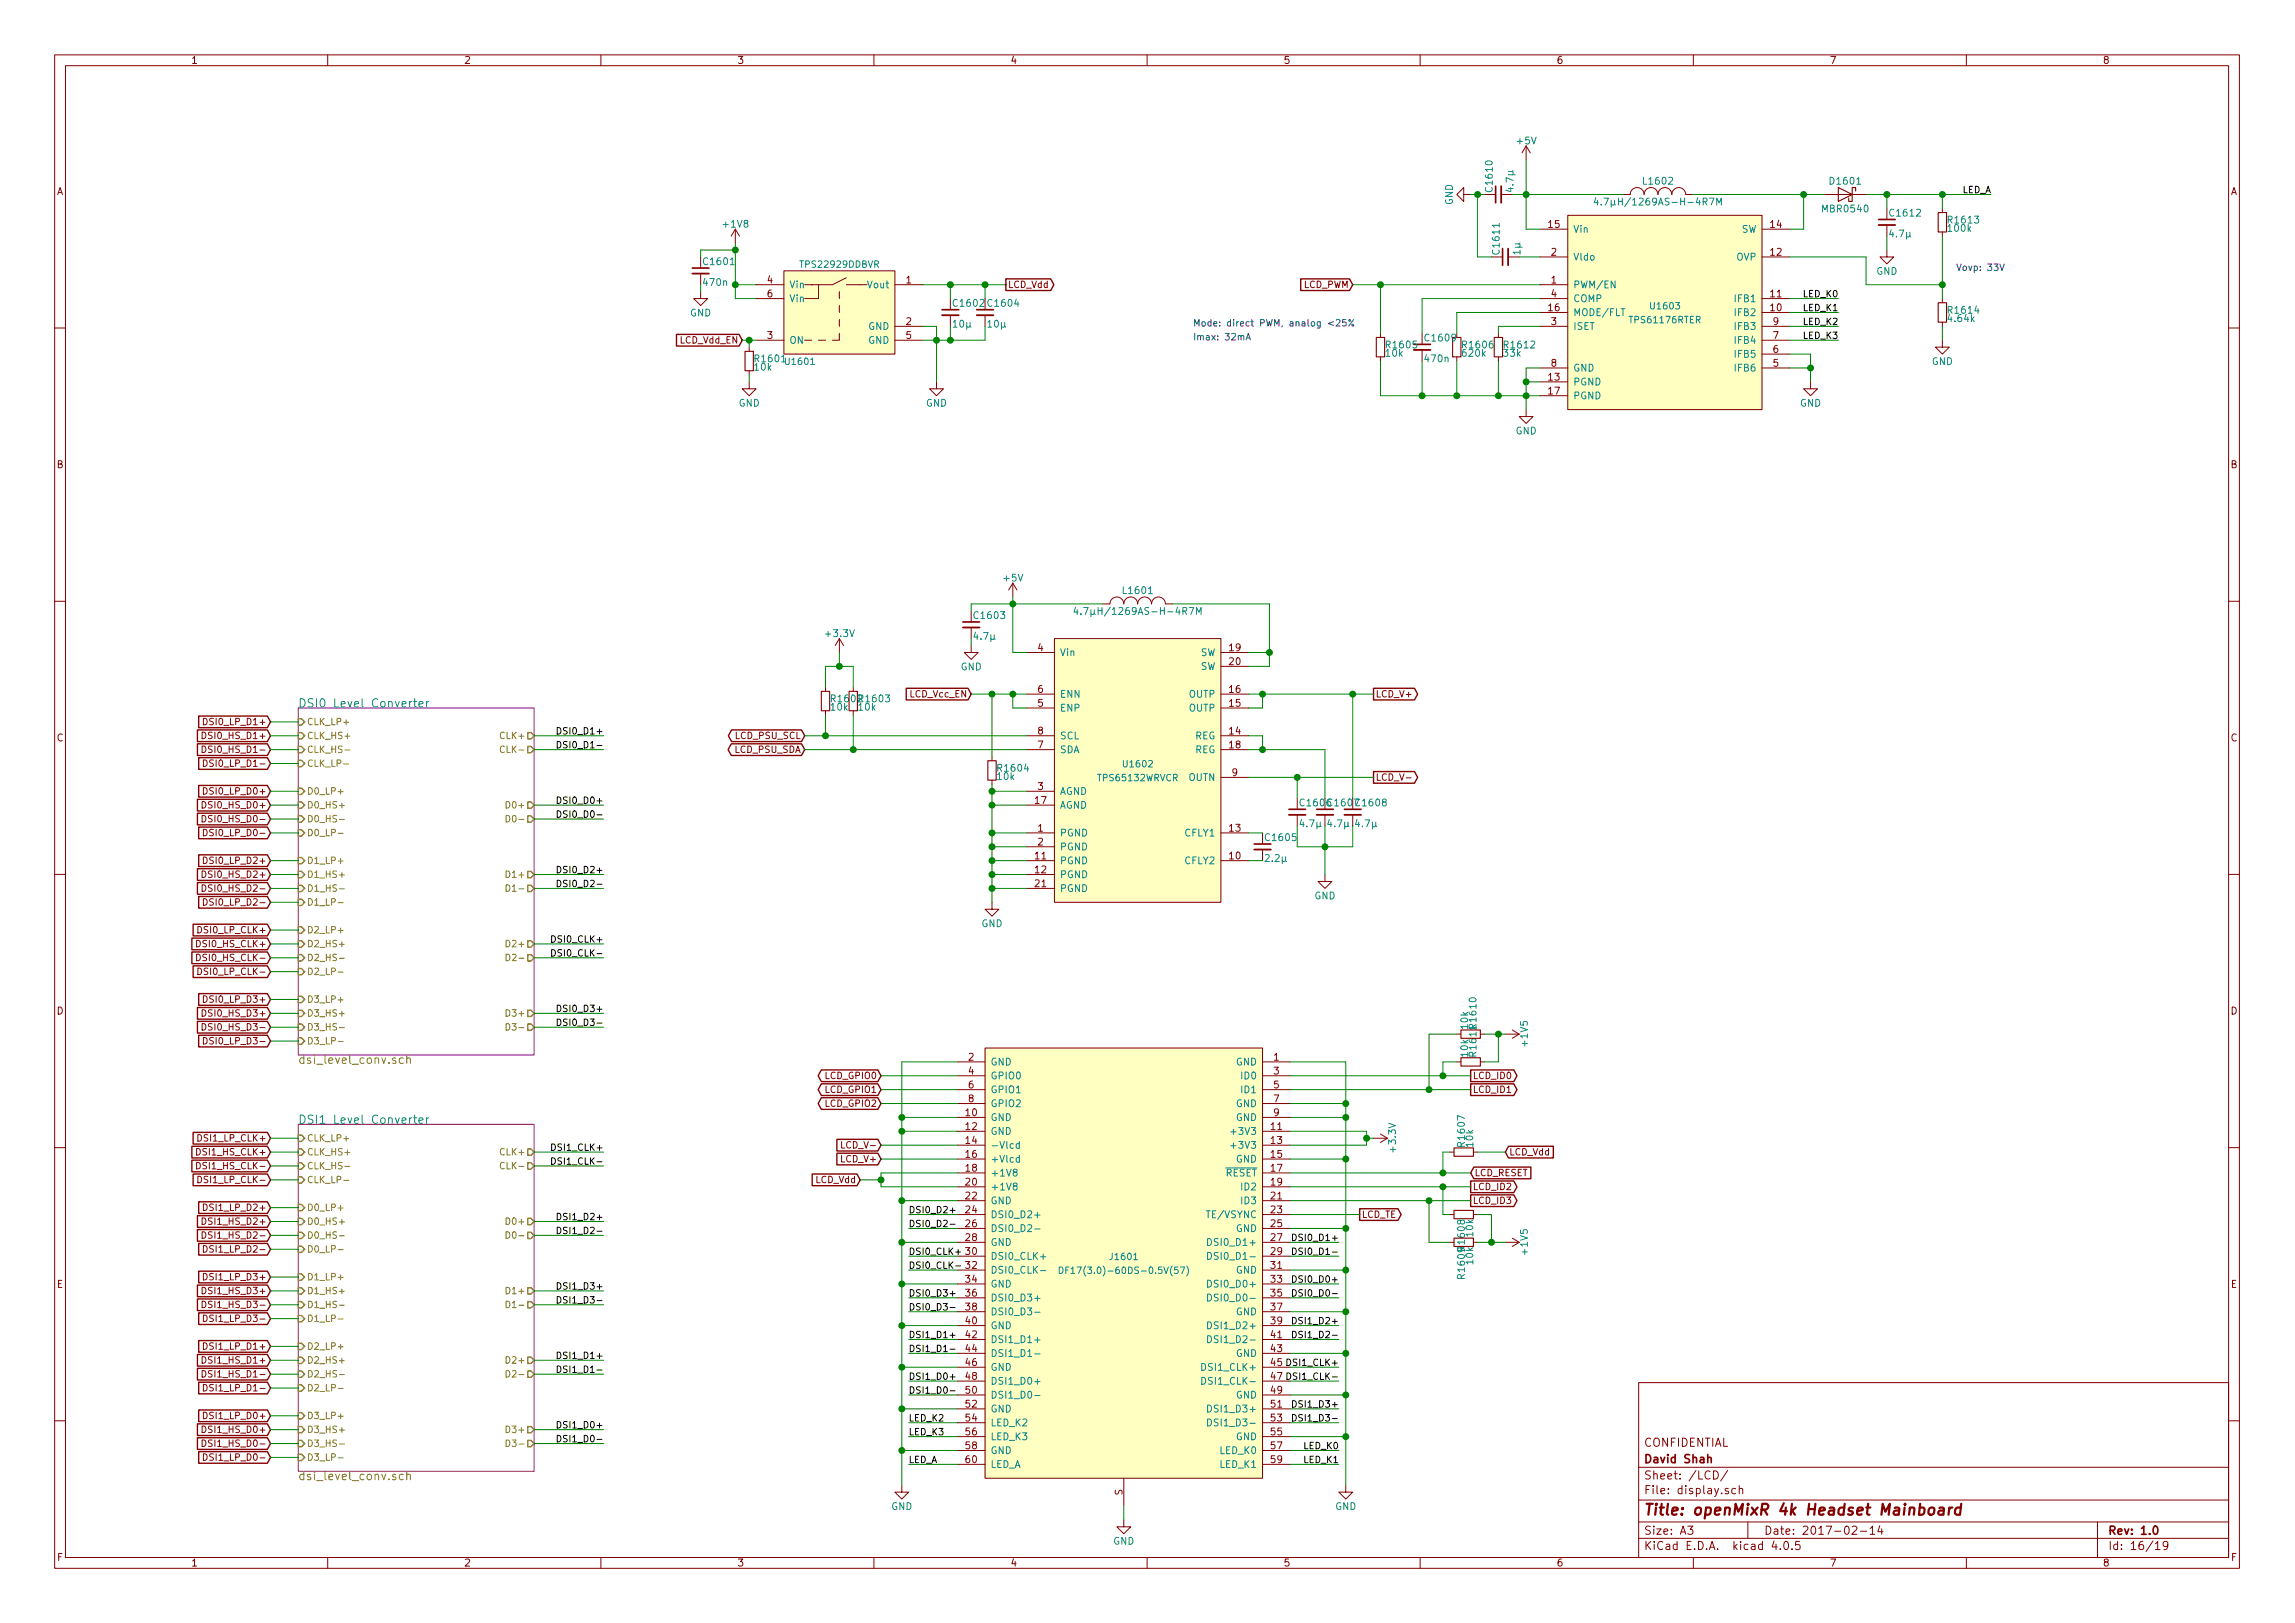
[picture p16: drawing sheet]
EESchema Schematic File Version 2
LIBS:mainboard-rescue
LIBS:power
LIBS:device
LIBS:transistors
LIBS:conn
LIBS:linear
LIBS:regul
LIBS:74xx
LIBS:cmos4000
LIBS:adc-dac
LIBS:memory
LIBS:xilinx
LIBS:microcontrollers
LIBS:dsp
LIBS:microchip
LIBS:analog_switches
LIBS:motorola
LIBS:texas
LIBS:intel
LIBS:audio
LIBS:interface
LIBS:digital-audio
LIBS:philips
LIBS:display
LIBS:cypress
LIBS:siliconi
LIBS:opto
LIBS:atmel
LIBS:contrib
LIBS:valves
LIBS:mainboard-parts
LIBS:old-parts
LIBS:fmcboard
LIBS:customconn
LIBS:mainboard-cache
EELAYER 25 0
EELAYER END
$Descr A3 16535 11693
encoding utf-8
Sheet 16 19
Title "openMixR 4k Headset Mainboard"
Date "2017-02-14"
Rev "1.0"
Comp "David Shah"
Comment1 "CONFIDENTIAL"
Comment2 ""
Comment3 ""
Comment4 ""
$EndDescr
$Comp
L GR_LCD J1601
U 1 1
P 8100 9100
AR Path="/57E8AED2" Ref="J1601"  Part="1" 
AR Path="/57E89D41/57E8AED2" Ref="J1601"  Part="1" 
F 0 "J1601" H 8100 9150 47  0000 C CNN
F 1 "DF17(3.0)-60DS-0.5V(57)" H 8100 9050 47  0000 C CNN
F 2 "Custom Parts:DF17(3.0)-60DS-0.5V(57)" H 8100 8950 47  0001 C CNN
F 3 "" H 8100 8950 47  0001 C CNN
	1    8100 9100
	1    0    0    -1  
$EndComp
$Comp
L GND #PWR0263
U 1 1
P 6500 10700
F 0 "#PWR0263" H 6500 10450 50  0001 C CNN
F 1 "GND" H 6500 10550 50  0000 C CNN
F 2 "" H 6500 10700 50  0000 C CNN
F 3 "" H 6500 10700 50  0000 C CNN
	1    6500 10700
	1    0    0    -1  
$EndComp
Text GLabel 6350 8250 0    47   Input ~ 0
LCD_V-
Text GLabel 6350 8350 0    47   Input ~ 0
LCD_V+
$Comp
L GND #PWR0264
U 1 1
P 9700 10700
F 0 "#PWR0264" H 9700 10450 50  0001 C CNN
F 1 "GND" H 9700 10550 50  0000 C CNN
F 2 "" H 9700 10700 50  0000 C CNN
F 3 "" H 9700 10700 50  0000 C CNN
	1    9700 10700
	-1   0    0    -1  
$EndComp
$Comp
L +3.3V #PWR0265
U 1 1
P 9900 8200
F 0 "#PWR0265" H 9900 8050 50  0001 C CNN
F 1 "+3.3V" H 9900 8340 50  0000 C CNN
F 2 "" H 9900 8200 50  0000 C CNN
F 3 "" H 9900 8200 50  0000 C CNN
	1    9900 8200
	0    1    1    0   
$EndComp
Text GLabel 10600 8550 2    47   Output ~ 0
LCD_ID2
Text GLabel 10600 8450 2    47   Input ~ 0
LCD_RESET
$Comp
L R_Small R1607
U 1 1
P 10550 8300
F 0 "R1607" H 10580 8320 50  0000 L CNN
F 1 "10k" H 10580 8260 50  0000 L CNN
F 2 "Resistors_SMD:R_0402" H 10550 8300 50  0001 C CNN
F 3 "" H 10550 8300 50  0000 C CNN
	1    10550 8300
	0    -1   -1   0   
$EndComp
Text GLabel 6200 8500 0    47   Input ~ 0
LCD_Vdd
Text GLabel 10850 8300 2    47   Input ~ 0
LCD_Vdd
Text GLabel 9800 8750 2    47   Output ~ 0
LCD_TE
Text Label 6550 8750 0    47   ~ 0
DSI0_D2+
Text Label 6550 8850 0    47   ~ 0
DSI0_D2-
Text Label 6550 9050 0    47   ~ 0
DSI0_CLK+
Text Label 6550 9150 0    47   ~ 0
DSI0_CLK-
Text Label 6550 9350 0    47   ~ 0
DSI0_D3+
Text Label 6550 9450 0    47   ~ 0
DSI0_D3-
Text Label 6550 9650 0    47   ~ 0
DSI1_D1+
Text Label 6550 9750 0    47   ~ 0
DSI1_D1-
Text Label 6550 9950 0    47   ~ 0
DSI1_D0+
Text Label 6550 10050 0    47   ~ 0
DSI1_D0-
Text GLabel 10600 7750 2    47   Output ~ 0
LCD_ID0
Text GLabel 10600 7850 2    47   Output ~ 0
LCD_ID1
$Comp
L R_Small R1611
U 1 1
P 10600 7650
F 0 "R1611" H 10630 7670 50  0000 L CNN
F 1 "10k" H 10630 7610 50  0000 L CNN
F 2 "Resistors_SMD:R_0402" H 10600 7650 50  0001 C CNN
F 3 "" H 10600 7650 50  0000 C CNN
	1    10600 7650
	0    1    -1   0   
$EndComp
$Comp
L R_Small R1610
U 1 1
P 10600 7450
F 0 "R1610" H 10630 7470 50  0000 L CNN
F 1 "10k" H 10630 7410 50  0000 L CNN
F 2 "Resistors_SMD:R_0402" H 10600 7450 50  0001 C CNN
F 3 "" H 10600 7450 50  0000 C CNN
	1    10600 7450
	0    1    -1   0   
$EndComp
Text GLabel 10600 8650 2    47   Output ~ 0
LCD_ID3
$Comp
L +1V5 #PWR0266
U 1 1
P 10850 7450
F 0 "#PWR0266" H 10850 7300 50  0001 C CNN
F 1 "+1V5" H 10850 7590 50  0000 C CNN
F 2 "" H 10850 7450 50  0000 C CNN
F 3 "" H 10850 7450 50  0000 C CNN
	1    10850 7450
	0    1    -1   0   
$EndComp
$Comp
L +1V5 #PWR0267
U 1 1
P 10850 8950
F 0 "#PWR0267" H 10850 8800 50  0001 C CNN
F 1 "+1V5" H 10850 9090 50  0000 C CNN
F 2 "" H 10850 8950 50  0000 C CNN
F 3 "" H 10850 8950 50  0000 C CNN
	1    10850 8950
	0    1    1    0   
$EndComp
$Comp
L R_Small R1608
U 1 1
P 10550 8750
F 0 "R1608" H 10580 8770 50  0000 L CNN
F 1 "10k" H 10580 8710 50  0000 L CNN
F 2 "Resistors_SMD:R_0402" H 10550 8750 50  0001 C CNN
F 3 "" H 10550 8750 50  0000 C CNN
	1    10550 8750
	0    -1   1    0   
$EndComp
$Comp
L R_Small R1609
U 1 1
P 10550 8950
F 0 "R1609" H 10580 8970 50  0000 L CNN
F 1 "10k" H 10580 8910 50  0000 L CNN
F 2 "Resistors_SMD:R_0402" H 10550 8950 50  0001 C CNN
F 3 "" H 10550 8950 50  0000 C CNN
	1    10550 8950
	0    -1   1    0   
$EndComp
Text Label 9650 8950 2    47   ~ 0
DSI0_D1+
Text Label 9650 9050 2    47   ~ 0
DSI0_D1-
Text Label 9650 9250 2    47   ~ 0
DSI0_D0+
Text Label 9650 9350 2    47   ~ 0
DSI0_D0-
Text Label 9650 9550 2    47   ~ 0
DSI1_D2+
Text Label 9650 9650 2    47   ~ 0
DSI1_D2-
Text Label 9650 9850 2    47   ~ 0
DSI1_CLK+
Text Label 9650 9950 2    47   ~ 0
DSI1_CLK-
Text Label 9650 10150 2    47   ~ 0
DSI1_D3+
Text Label 9650 10250 2    47   ~ 0
DSI1_D3-
$Sheet
S 2150 5100 1700 2500
U 57EA592A
F0 "DSI0 Level Converter" 60
F1 "dsi_level_conv.sch" 60
F2 "CLK_HS+" I L 2150 5300 47 
F3 "CLK_HS-" I L 2150 5400 47 
F4 "CLK_LP-" I L 2150 5500 47 
F5 "CLK_LP+" I L 2150 5200 47 
F6 "CLK+" O R 3850 5300 47 
F7 "CLK-" O R 3850 5400 47 
F8 "D0_HS+" I L 2150 5800 47 
F9 "D0_HS-" I L 2150 5900 47 
F10 "D0_LP-" I L 2150 6000 47 
F11 "D0_LP+" I L 2150 5700 47 
F12 "D0+" O R 3850 5800 47 
F13 "D0-" O R 3850 5900 47 
F14 "D1_HS+" I L 2150 6300 47 
F15 "D1_HS-" I L 2150 6400 47 
F16 "D1_LP-" I L 2150 6500 47 
F17 "D1_LP+" I L 2150 6200 47 
F18 "D1+" O R 3850 6300 47 
F19 "D1-" O R 3850 6400 47 
F20 "D2_HS+" I L 2150 6800 47 
F21 "D2_HS-" I L 2150 6900 47 
F22 "D2_LP-" I L 2150 7000 47 
F23 "D2_LP+" I L 2150 6700 47 
F24 "D2+" O R 3850 6800 47 
F25 "D2-" O R 3850 6900 47 
F26 "D3_HS+" I L 2150 7300 47 
F27 "D3_HS-" I L 2150 7400 47 
F28 "D3_LP-" I L 2150 7500 47 
F29 "D3_LP+" I L 2150 7200 47 
F30 "D3+" O R 3850 7300 47 
F31 "D3-" O R 3850 7400 47 
$EndSheet
Text GLabel 1950 5200 0    47   Input ~ 0
DSI0_LP_D1+
Text GLabel 1950 5300 0    47   Input ~ 0
DSI0_HS_D1+
Text GLabel 1950 5400 0    47   Input ~ 0
DSI0_HS_D1-
Text GLabel 1950 5500 0    47   Input ~ 0
DSI0_LP_D1-
Text GLabel 1950 5700 0    47   Input ~ 0
DSI0_LP_D0+
Text GLabel 1950 5800 0    47   Input ~ 0
DSI0_HS_D0+
Text GLabel 1950 5900 0    47   Input ~ 0
DSI0_HS_D0-
Text GLabel 1950 6000 0    47   Input ~ 0
DSI0_LP_D0-
Text GLabel 1950 6200 0    47   Input ~ 0
DSI0_LP_D2+
Text GLabel 1950 6300 0    47   Input ~ 0
DSI0_HS_D2+
Text GLabel 1950 6400 0    47   Input ~ 0
DSI0_HS_D2-
Text GLabel 1950 6500 0    47   Input ~ 0
DSI0_LP_D2-
Text GLabel 1950 6700 0    47   Input ~ 0
DSI0_LP_CLK+
Text GLabel 1950 6800 0    47   Input ~ 0
DSI0_HS_CLK+
Text GLabel 1950 6900 0    47   Input ~ 0
DSI0_HS_CLK-
Text GLabel 1950 7000 0    47   Input ~ 0
DSI0_LP_CLK-
Text GLabel 1950 7200 0    47   Input ~ 0
DSI0_LP_D3+
Text GLabel 1950 7300 0    47   Input ~ 0
DSI0_HS_D3+
Text GLabel 1950 7400 0    47   Input ~ 0
DSI0_HS_D3-
Text GLabel 1950 7500 0    47   Input ~ 0
DSI0_LP_D3-
Text Label 4350 6800 2    47   ~ 0
DSI0_CLK+
Text Label 4350 6900 2    47   ~ 0
DSI0_CLK-
Text Label 4350 5800 2    47   ~ 0
DSI0_D0+
Text Label 4350 5900 2    47   ~ 0
DSI0_D0-
Text Label 4350 5300 2    47   ~ 0
DSI0_D1+
Text Label 4350 5400 2    47   ~ 0
DSI0_D1-
Text Label 4350 6300 2    47   ~ 0
DSI0_D2+
Text Label 4350 6400 2    47   ~ 0
DSI0_D2-
Text Label 4350 7300 2    47   ~ 0
DSI0_D3+
Text Label 4350 7400 2    47   ~ 0
DSI0_D3-
$Sheet
S 2150 8100 1700 2500
U 57EB7653
F0 "DSI1 Level Converter" 60
F1 "dsi_level_conv.sch" 60
F2 "CLK_HS+" I L 2150 8300 47 
F3 "CLK_HS-" I L 2150 8400 47 
F4 "CLK_LP-" I L 2150 8500 47 
F5 "CLK_LP+" I L 2150 8200 47 
F6 "CLK+" O R 3850 8300 47 
F7 "CLK-" O R 3850 8400 47 
F8 "D0_HS+" I L 2150 8800 47 
F9 "D0_HS-" I L 2150 8900 47 
F10 "D0_LP-" I L 2150 9000 47 
F11 "D0_LP+" I L 2150 8700 47 
F12 "D0+" O R 3850 8800 47 
F13 "D0-" O R 3850 8900 47 
F14 "D1_HS+" I L 2150 9300 47 
F15 "D1_HS-" I L 2150 9400 47 
F16 "D1_LP-" I L 2150 9500 47 
F17 "D1_LP+" I L 2150 9200 47 
F18 "D1+" O R 3850 9300 47 
F19 "D1-" O R 3850 9400 47 
F20 "D2_HS+" I L 2150 9800 47 
F21 "D2_HS-" I L 2150 9900 47 
F22 "D2_LP-" I L 2150 10000 47 
F23 "D2_LP+" I L 2150 9700 47 
F24 "D2+" O R 3850 9800 47 
F25 "D2-" O R 3850 9900 47 
F26 "D3_HS+" I L 2150 10300 47 
F27 "D3_HS-" I L 2150 10400 47 
F28 "D3_LP-" I L 2150 10500 47 
F29 "D3_LP+" I L 2150 10200 47 
F30 "D3+" O R 3850 10300 47 
F31 "D3-" O R 3850 10400 47 
$EndSheet
Text GLabel 1950 8200 0    47   Input ~ 0
DSI1_LP_CLK+
Text GLabel 1950 8300 0    47   Input ~ 0
DSI1_HS_CLK+
Text GLabel 1950 8400 0    47   Input ~ 0
DSI1_HS_CLK-
Text GLabel 1950 8500 0    47   Input ~ 0
DSI1_LP_CLK-
Text GLabel 1950 8700 0    47   Input ~ 0
DSI1_LP_D2+
Text GLabel 1950 8800 0    47   Input ~ 0
DSI1_HS_D2+
Text GLabel 1950 8900 0    47   Input ~ 0
DSI1_HS_D2-
Text GLabel 1950 9000 0    47   Input ~ 0
DSI1_LP_D2-
Text GLabel 1950 9200 0    47   Input ~ 0
DSI1_LP_D3+
Text GLabel 1950 9300 0    47   Input ~ 0
DSI1_HS_D3+
Text GLabel 1950 9400 0    47   Input ~ 0
DSI1_HS_D3-
Text GLabel 1950 9500 0    47   Input ~ 0
DSI1_LP_D3-
Text GLabel 1950 9700 0    47   Input ~ 0
DSI1_LP_D1+
Text GLabel 1950 9800 0    47   Input ~ 0
DSI1_HS_D1+
Text GLabel 1950 9900 0    47   Input ~ 0
DSI1_HS_D1-
Text GLabel 1950 10000 0    47   Input ~ 0
DSI1_LP_D1-
Text GLabel 1950 10200 0    47   Input ~ 0
DSI1_LP_D0+
Text GLabel 1950 10300 0    47   Input ~ 0
DSI1_HS_D0+
Text GLabel 1950 10400 0    47   Input ~ 0
DSI1_HS_D0-
Text GLabel 1950 10500 0    47   Input ~ 0
DSI1_LP_D0-
Text Label 4350 8300 2    47   ~ 0
DSI1_CLK+
Text Label 4350 8400 2    47   ~ 0
DSI1_CLK-
Text Label 4350 10300 2    47   ~ 0
DSI1_D0+
Text Label 4350 10400 2    47   ~ 0
DSI1_D0-
Text Label 4350 9800 2    47   ~ 0
DSI1_D1+
Text Label 4350 9900 2    47   ~ 0
DSI1_D1-
Text Label 4350 8800 2    47   ~ 0
DSI1_D2+
Text Label 4350 8900 2    47   ~ 0
DSI1_D2-
Text Label 4350 9300 2    47   ~ 0
DSI1_D3+
Text Label 4350 9400 2    47   ~ 0
DSI1_D3-
$Comp
L TPS65132W U1602
U 1 1
P 8200 5550
F 0 "U1602" H 8200 5600 47  0000 C CNN
F 1 "TPS65132WRVCR" H 8200 5500 47  0000 C CNN
F 2 "Housings_DFN_QFN:QFN-20-1EP_3x4mm_Pitch0.5mm" H 8200 4700 47  0001 C CNN
F 3 "" H 8200 4700 47  0001 C CNN
	1    8200 5550
	1    0    0    -1  
$EndComp
Text GLabel 7000 5000 0    47   Input ~ 0
LCD_Vcc_EN
Text GLabel 5800 5300 0    47   BiDi ~ 0
LCD_PSU_SCL
Text GLabel 5800 5400 0    47   BiDi ~ 0
LCD_PSU_SDA
$Comp
L +5V #PWR0268
U 1 1
P 7300 4300
F 0 "#PWR0268" H 7300 4150 50  0001 C CNN
F 1 "+5V" H 7300 4440 50  0000 C CNN
F 2 "" H 7300 4300 50  0000 C CNN
F 3 "" H 7300 4300 50  0000 C CNN
	1    7300 4300
	1    0    0    -1  
$EndComp
$Comp
L R_Small R1604
U 1 1
P 7150 5550
F 0 "R1604" H 7180 5570 50  0000 L CNN
F 1 "10k" H 7180 5510 50  0000 L CNN
F 2 "Resistors_SMD:R_0402" H 7150 5550 50  0001 C CNN
F 3 "" H 7150 5550 50  0000 C CNN
	1    7150 5550
	1    0    0    -1  
$EndComp
$Comp
L GND #PWR0269
U 1 1
P 7150 6500
F 0 "#PWR0269" H 7150 6250 50  0001 C CNN
F 1 "GND" H 7150 6350 50  0000 C CNN
F 2 "" H 7150 6500 50  0000 C CNN
F 3 "" H 7150 6500 50  0000 C CNN
	1    7150 6500
	1    0    0    -1  
$EndComp
$Comp
L R_Small R1602
U 1 1
P 5950 5050
F 0 "R1602" H 5980 5070 50  0000 L CNN
F 1 "10k" H 5980 5010 50  0000 L CNN
F 2 "Resistors_SMD:R_0402" H 5950 5050 50  0001 C CNN
F 3 "" H 5950 5050 50  0000 C CNN
	1    5950 5050
	1    0    0    -1  
$EndComp
$Comp
L R_Small R1603
U 1 1
P 6150 5050
F 0 "R1603" H 6180 5070 50  0000 L CNN
F 1 "10k" H 6180 5010 50  0000 L CNN
F 2 "Resistors_SMD:R_0402" H 6150 5050 50  0001 C CNN
F 3 "" H 6150 5050 50  0000 C CNN
	1    6150 5050
	1    0    0    -1  
$EndComp
$Comp
L +3.3V #PWR0270
U 1 1
P 6050 4700
F 0 "#PWR0270" H 6050 4550 50  0001 C CNN
F 1 "+3.3V" H 6050 4840 50  0000 C CNN
F 2 "" H 6050 4700 50  0000 C CNN
F 3 "" H 6050 4700 50  0000 C CNN
	1    6050 4700
	1    0    0    -1  
$EndComp
$Comp
L C_Small C1603
U 1 1
P 7000 4500
F 0 "C1603" H 7010 4570 50  0000 L CNN
F 1 "4.7µ" H 7010 4420 50  0000 L CNN
F 2 "Capacitors_SMD:C_0805" H 7000 4500 50  0001 C CNN
F 3 "" H 7000 4500 50  0000 C CNN
	1    7000 4500
	1    0    0    -1  
$EndComp
$Comp
L GND #PWR0271
U 1 1
P 7000 4650
F 0 "#PWR0271" H 7000 4400 50  0001 C CNN
F 1 "GND" H 7000 4500 50  0000 C CNN
F 2 "" H 7000 4650 50  0000 C CNN
F 3 "" H 7000 4650 50  0000 C CNN
	1    7000 4650
	1    0    0    -1  
$EndComp
$Comp
L INDUCTOR_SMALL L1601
U 1 1
P 8200 4350
F 0 "L1601" H 8200 4450 50  0000 C CNN
F 1 "4.7µH/1269AS-H-4R7M" H 8200 4300 50  0000 C CNN
F 2 "Inductors_NEOSID:Neosid_Inductor_SM-NE29_SMD1008" H 8200 4350 50  0001 C CNN
F 3 "" H 8200 4350 50  0000 C CNN
	1    8200 4350
	1    0    0    -1  
$EndComp
$Comp
L C_Small C1607
U 1 1
P 9550 5850
F 0 "C1607" H 9560 5920 50  0000 L CNN
F 1 "4.7µ" H 9560 5770 50  0000 L CNN
F 2 "Capacitors_SMD:C_0805" H 9550 5850 50  0001 C CNN
F 3 "" H 9550 5850 50  0000 C CNN
	1    9550 5850
	1    0    0    -1  
$EndComp
$Comp
L C_Small C1608
U 1 1
P 9750 5850
F 0 "C1608" H 9760 5920 50  0000 L CNN
F 1 "4.7µ" H 9760 5770 50  0000 L CNN
F 2 "Capacitors_SMD:C_0805" H 9750 5850 50  0001 C CNN
F 3 "" H 9750 5850 50  0000 C CNN
	1    9750 5850
	1    0    0    -1  
$EndComp
$Comp
L C_Small C1606
U 1 1
P 9350 5850
F 0 "C1606" H 9360 5920 50  0000 L CNN
F 1 "4.7µ" H 9360 5770 50  0000 L CNN
F 2 "Capacitors_SMD:C_0805" H 9350 5850 50  0001 C CNN
F 3 "" H 9350 5850 50  0000 C CNN
	1    9350 5850
	1    0    0    -1  
$EndComp
Text GLabel 9900 5000 2    47   Output ~ 0
LCD_V+
Text GLabel 9900 5600 2    47   Output ~ 0
LCD_V-
$Comp
L C_Small C1605
U 1 1
P 9100 6100
F 0 "C1605" H 9110 6170 50  0000 L CNN
F 1 "2.2µ" H 9110 6020 50  0000 L CNN
F 2 "Capacitors_SMD:C_0603" H 9100 6100 50  0001 C CNN
F 3 "" H 9100 6100 50  0000 C CNN
	1    9100 6100
	1    0    0    -1  
$EndComp
$Comp
L GND #PWR0272
U 1 1
P 9550 6300
F 0 "#PWR0272" H 9550 6050 50  0001 C CNN
F 1 "GND" H 9550 6150 50  0000 C CNN
F 2 "" H 9550 6300 50  0000 C CNN
F 3 "" H 9550 6300 50  0000 C CNN
	1    9550 6300
	1    0    0    -1  
$EndComp
Text Label 9650 10450 2    47   ~ 0
LED_K0
Text Label 9650 10550 2    47   ~ 0
LED_K1
Text Label 6550 10250 0    47   ~ 0
LED_K2
Text Label 6550 10350 0    47   ~ 0
LED_K3
$Comp
L TPS61176 U1603
U 1 1
P 12000 2250
F 0 "U1603" H 12000 2300 47  0000 C CNN
F 1 "TPS61176RTER" H 12000 2200 47  0000 C CNN
F 2 "Housings_DFN_QFN:QFN-16-1EP_3x3mm_Pitch0.5mm" H 12000 1650 47  0001 C CNN
F 3 "" H 12000 1650 47  0001 C CNN
	1    12000 2250
	1    0    0    -1  
$EndComp
$Comp
L +5V #PWR0273
U 1 1
P 11000 1150
F 0 "#PWR0273" H 11000 1000 50  0001 C CNN
F 1 "+5V" H 11000 1290 50  0000 C CNN
F 2 "" H 11000 1150 50  0000 C CNN
F 3 "" H 11000 1150 50  0000 C CNN
	1    11000 1150
	1    0    0    -1  
$EndComp
$Comp
L GND #PWR0274
U 1 1
P 10600 1400
F 0 "#PWR0274" H 10600 1150 50  0001 C CNN
F 1 "GND" H 10600 1250 50  0000 C CNN
F 2 "" H 10600 1400 50  0000 C CNN
F 3 "" H 10600 1400 50  0000 C CNN
	1    10600 1400
	0    1    1    0   
$EndComp
$Comp
L GND #PWR0275
U 1 1
P 11000 2950
F 0 "#PWR0275" H 11000 2700 50  0001 C CNN
F 1 "GND" H 11000 2800 50  0000 C CNN
F 2 "" H 11000 2950 50  0000 C CNN
F 3 "" H 11000 2950 50  0000 C CNN
	1    11000 2950
	1    0    0    -1  
$EndComp
$Comp
L INDUCTOR_SMALL L1602
U 1 1
P 11950 1400
F 0 "L1602" H 11950 1500 50  0000 C CNN
F 1 "4.7µH/1269AS-H-4R7M" H 11950 1350 50  0000 C CNN
F 2 "Inductors_NEOSID:Neosid_Inductor_SM-NE29_SMD1008" H 11950 1400 50  0001 C CNN
F 3 "" H 11950 1400 50  0000 C CNN
	1    11950 1400
	1    0    0    -1  
$EndComp
$Comp
L R_Small R1606
U 1 1
P 10500 2500
F 0 "R1606" H 10530 2520 50  0000 L CNN
F 1 "620k" H 10530 2460 50  0000 L CNN
F 2 "Resistors_SMD:R_0402" H 10500 2500 50  0001 C CNN
F 3 "" H 10500 2500 50  0000 C CNN
	1    10500 2500
	1    0    0    -1  
$EndComp
$Comp
L C_Small C1610
U 1 1
P 10800 1400
F 0 "C1610" H 10810 1470 50  0000 L CNN
F 1 "4.7µ" H 10810 1320 50  0000 L CNN
F 2 "Capacitors_SMD:C_1206" H 10800 1400 50  0001 C CNN
F 3 "" H 10800 1400 50  0000 C CNN
	1    10800 1400
	0    -1   -1   0   
$EndComp
$Comp
L C_Small C1611
U 1 1
P 10850 1850
F 0 "C1611" H 10860 1920 50  0000 L CNN
F 1 "1µ" H 10860 1770 50  0000 L CNN
F 2 "Capacitors_SMD:C_0603" H 10850 1850 50  0001 C CNN
F 3 "" H 10850 1850 50  0000 C CNN
	1    10850 1850
	0    -1   -1   0   
$EndComp
$Comp
L R_Small R1612
U 1 1
P 10800 2500
F 0 "R1612" H 10830 2520 50  0000 L CNN
F 1 "33k" H 10830 2460 50  0000 L CNN
F 2 "Resistors_SMD:R_0402" H 10800 2500 50  0001 C CNN
F 3 "" H 10800 2500 50  0000 C CNN
	1    10800 2500
	1    0    0    -1  
$EndComp
Text Notes 8600 2350 0    47   ~ 0
Mode: direct PWM, analog <25%
Text Notes 8600 2450 0    47   ~ 0
Imax: 32mA
$Comp
L C_Small C1609
U 1 1
P 10250 2500
F 0 "C1609" H 10260 2570 50  0000 L CNN
F 1 "470n" H 10260 2420 50  0000 L CNN
F 2 "Capacitors_SMD:C_0603" H 10250 2500 50  0001 C CNN
F 3 "" H 10250 2500 50  0000 C CNN
	1    10250 2500
	1    0    0    -1  
$EndComp
$Comp
L R_Small R1605
U 1 1
P 9950 2500
F 0 "R1605" H 9980 2520 50  0000 L CNN
F 1 "10k" H 9980 2460 50  0000 L CNN
F 2 "Resistors_SMD:R_0402" H 9950 2500 50  0001 C CNN
F 3 "" H 9950 2500 50  0000 C CNN
	1    9950 2500
	1    0    0    -1  
$EndComp
Text GLabel 9750 2050 0    47   Input ~ 0
LCD_PWM
$Comp
L D_Schottky D1601
U 1 1
P 13300 1400
F 0 "D1601" H 13300 1500 50  0000 C CNN
F 1 "MBR0540" H 13300 1300 50  0000 C CNN
F 2 "Diodes_SMD:SOD-123" H 13300 1400 50  0001 C CNN
F 3 "" H 13300 1400 50  0000 C CNN
	1    13300 1400
	-1   0    0    -1  
$EndComp
$Comp
L C_Small C1612
U 1 1
P 13600 1600
F 0 "C1612" H 13610 1670 50  0000 L CNN
F 1 "4.7µ" H 13610 1520 50  0000 L CNN
F 2 "Capacitors_SMD:C_0805" H 13600 1600 50  0001 C CNN
F 3 "" H 13600 1600 50  0000 C CNN
	1    13600 1600
	1    0    0    -1  
$EndComp
$Comp
L GND #PWR0276
U 1 1
P 13600 1800
F 0 "#PWR0276" H 13600 1550 50  0001 C CNN
F 1 "GND" H 13600 1650 50  0000 C CNN
F 2 "" H 13600 1800 50  0000 C CNN
F 3 "" H 13600 1800 50  0000 C CNN
	1    13600 1800
	1    0    0    -1  
$EndComp
$Comp
L R_Small R1613
U 1 1
P 14000 1600
F 0 "R1613" H 14030 1620 50  0000 L CNN
F 1 "100k" H 14030 1560 50  0000 L CNN
F 2 "Resistors_SMD:R_0402" H 14000 1600 50  0001 C CNN
F 3 "" H 14000 1600 50  0000 C CNN
	1    14000 1600
	1    0    0    -1  
$EndComp
$Comp
L R_Small R1614
U 1 1
P 14000 2250
F 0 "R1614" H 14030 2270 50  0000 L CNN
F 1 "4.64k" H 14030 2210 50  0000 L CNN
F 2 "Resistors_SMD:R_0402" H 14000 2250 50  0001 C CNN
F 3 "" H 14000 2250 50  0000 C CNN
	1    14000 2250
	1    0    0    -1  
$EndComp
$Comp
L GND #PWR0277
U 1 1
P 14000 2450
F 0 "#PWR0277" H 14000 2200 50  0001 C CNN
F 1 "GND" H 14000 2300 50  0000 C CNN
F 2 "" H 14000 2450 50  0000 C CNN
F 3 "" H 14000 2450 50  0000 C CNN
	1    14000 2450
	1    0    0    -1  
$EndComp
Text Label 6550 10550 0    47   ~ 0
LED_A
Text Label 14350 1400 2    47   ~ 0
LED_A
Text Label 13250 2150 2    47   ~ 0
LED_K0
Text Label 13250 2250 2    47   ~ 0
LED_K1
Text Label 13250 2350 2    47   ~ 0
LED_K2
Text Label 13250 2450 2    47   ~ 0
LED_K3
Text Notes 14100 1950 0    47   ~ 0
Vovp: 33V
$Comp
L TPS22929D U1601
U 1 1
P 6050 2250
F 0 "U1601" H 5650 1900 47  0000 L CNN
F 1 "TPS22929DDBVR" H 6050 2600 47  0000 C CNN
F 2 "TO_SOT_Packages_SMD:SOT-23-6" H 6050 2250 47  0001 C CNN
F 3 "" H 6050 2250 47  0001 C CNN
	1    6050 2250
	1    0    0    -1  
$EndComp
Text GLabel 5350 2450 0    47   Input ~ 0
LCD_Vdd_EN
$Comp
L R_Small R1601
U 1 1
P 5400 2600
F 0 "R1601" H 5430 2620 50  0000 L CNN
F 1 "10k" H 5430 2560 50  0000 L CNN
F 2 "Resistors_SMD:R_0402" H 5400 2600 50  0001 C CNN
F 3 "" H 5400 2600 50  0000 C CNN
	1    5400 2600
	1    0    0    -1  
$EndComp
$Comp
L GND #PWR0278
U 1 1
P 5400 2750
F 0 "#PWR0278" H 5400 2500 50  0001 C CNN
F 1 "GND" H 5400 2600 50  0000 C CNN
F 2 "" H 5400 2750 50  0000 C CNN
F 3 "" H 5400 2750 50  0000 C CNN
	1    5400 2750
	1    0    0    -1  
$EndComp
Wire Wire Line
	6500 7650 6500 10700
Wire Wire Line
	6500 7650 6900 7650
Wire Wire Line
	6900 8050 6500 8050
Connection ~ 6500 8050
Connection ~ 6500 8150
Wire Wire Line
	6900 8150 6500 8150
Wire Wire Line
	6350 8350 6900 8350
Wire Wire Line
	6900 8250 6350 8250
Wire Wire Line
	6200 8500 6350 8500
Wire Wire Line
	6350 8450 6350 8550
Wire Wire Line
	6350 8450 6900 8450
Wire Wire Line
	6350 8550 6900 8550
Connection ~ 6350 8500
Wire Wire Line
	6900 8650 6500 8650
Connection ~ 6500 8650
Wire Wire Line
	6900 8950 6500 8950
Connection ~ 6500 8950
Wire Wire Line
	6900 9250 6500 9250
Connection ~ 6500 9250
Wire Wire Line
	6900 9550 6500 9550
Connection ~ 6500 9550
Wire Wire Line
	6900 9850 6500 9850
Connection ~ 6500 9850
Wire Wire Line
	6900 10150 6500 10150
Connection ~ 6500 10150
Wire Wire Line
	6900 10450 6500 10450
Connection ~ 6500 10450
Wire Wire Line
	9700 7650 9300 7650
Wire Wire Line
	9700 8050 9300 8050
Connection ~ 9700 8050
Wire Wire Line
	9300 7950 9700 7950
Connection ~ 9700 7950
Wire Wire Line
	9700 7650 9700 10700
Wire Wire Line
	9300 8350 9700 8350
Connection ~ 9700 8350
Wire Wire Line
	9900 8200 9850 8200
Wire Wire Line
	9850 8150 9850 8250
Wire Wire Line
	9850 8150 9300 8150
Wire Wire Line
	9850 8250 9300 8250
Connection ~ 9850 8200
Wire Wire Line
	9700 8850 9300 8850
Connection ~ 9700 8850
Wire Wire Line
	9300 9150 9700 9150
Connection ~ 9700 9150
Wire Wire Line
	9300 9450 9700 9450
Connection ~ 9700 9450
Wire Wire Line
	9300 9750 9700 9750
Connection ~ 9700 9750
Wire Wire Line
	9300 10050 9700 10050
Connection ~ 9700 10050
Wire Wire Line
	9300 10350 9700 10350
Connection ~ 9700 10350
Wire Wire Line
	9300 8550 10600 8550
Wire Wire Line
	9300 8450 10600 8450
Wire Wire Line
	10450 8300 10400 8300
Wire Wire Line
	10400 8300 10400 8450
Connection ~ 10400 8450
Wire Wire Line
	10850 8300 10650 8300
Wire Wire Line
	9800 8750 9300 8750
Wire Wire Line
	6900 8750 6550 8750
Wire Wire Line
	6900 8850 6550 8850
Wire Wire Line
	6900 9050 6550 9050
Wire Wire Line
	6900 9150 6550 9150
Wire Wire Line
	6900 9350 6550 9350
Wire Wire Line
	6900 9450 6550 9450
Wire Wire Line
	6900 9650 6550 9650
Wire Wire Line
	6900 9750 6550 9750
Wire Wire Line
	6900 9950 6550 9950
Wire Wire Line
	6900 10050 6550 10050
Wire Wire Line
	9300 7750 10600 7750
Wire Wire Line
	9300 7850 10600 7850
Wire Wire Line
	10500 7650 10400 7650
Wire Wire Line
	10400 7650 10400 7750
Connection ~ 10400 7750
Wire Wire Line
	10500 7450 10300 7450
Wire Wire Line
	10300 7450 10300 7850
Connection ~ 10300 7850
Wire Wire Line
	9300 8650 10600 8650
Wire Wire Line
	10700 7450 10850 7450
Wire Wire Line
	10700 7650 10800 7650
Wire Wire Line
	10800 7650 10800 7450
Connection ~ 10800 7450
Wire Wire Line
	10450 8950 10300 8950
Wire Wire Line
	10300 8950 10300 8650
Connection ~ 10300 8650
Wire Wire Line
	10450 8750 10400 8750
Wire Wire Line
	10650 8950 10850 8950
Wire Wire Line
	10650 8750 10750 8750
Wire Wire Line
	10750 8750 10750 8950
Connection ~ 10750 8950
Wire Wire Line
	10400 8750 10400 8550
Connection ~ 10400 8550
Wire Wire Line
	9300 8950 9650 8950
Wire Wire Line
	9300 9050 9650 9050
Wire Wire Line
	9300 9250 9650 9250
Wire Wire Line
	9300 9350 9650 9350
Wire Wire Line
	9300 9550 9650 9550
Wire Wire Line
	9300 9650 9650 9650
Wire Wire Line
	9300 9850 9650 9850
Wire Wire Line
	9650 9950 9300 9950
Wire Wire Line
	9300 10150 9650 10150
Wire Wire Line
	9650 10250 9300 10250
Wire Wire Line
	1950 5200 2150 5200
Wire Wire Line
	1950 5300 2150 5300
Wire Wire Line
	1950 5400 2150 5400
Wire Wire Line
	1950 5500 2150 5500
Wire Wire Line
	1950 5700 2150 5700
Wire Wire Line
	1950 5800 2150 5800
Wire Wire Line
	1950 5900 2150 5900
Wire Wire Line
	1950 6000 2150 6000
Wire Wire Line
	1950 6200 2150 6200
Wire Wire Line
	1950 6300 2150 6300
Wire Wire Line
	1950 6400 2150 6400
Wire Wire Line
	1950 6500 2150 6500
Wire Wire Line
	1950 6700 2150 6700
Wire Wire Line
	1950 6800 2150 6800
Wire Wire Line
	1950 6900 2150 6900
Wire Wire Line
	1950 7000 2150 7000
Wire Wire Line
	1950 7200 2150 7200
Wire Wire Line
	1950 7300 2150 7300
Wire Wire Line
	1950 7400 2150 7400
Wire Wire Line
	1950 7500 2150 7500
Wire Wire Line
	3850 6800 4350 6800
Wire Wire Line
	4350 6900 3850 6900
Wire Wire Line
	3850 5800 4350 5800
Wire Wire Line
	3850 5900 4350 5900
Wire Wire Line
	3850 5300 4350 5300
Wire Wire Line
	4350 5400 3850 5400
Wire Wire Line
	3850 6300 4350 6300
Wire Wire Line
	4350 6400 3850 6400
Wire Wire Line
	4350 7300 3850 7300
Wire Wire Line
	3850 7400 4350 7400
Wire Wire Line
	1950 8200 2150 8200
Wire Wire Line
	1950 8300 2150 8300
Wire Wire Line
	1950 8400 2150 8400
Wire Wire Line
	1950 8500 2150 8500
Wire Wire Line
	1950 8700 2150 8700
Wire Wire Line
	1950 8800 2150 8800
Wire Wire Line
	1950 8900 2150 8900
Wire Wire Line
	1950 9000 2150 9000
Wire Wire Line
	1950 9200 2150 9200
Wire Wire Line
	1950 9300 2150 9300
Wire Wire Line
	1950 9400 2150 9400
Wire Wire Line
	1950 9500 2150 9500
Wire Wire Line
	1950 9700 2150 9700
Wire Wire Line
	1950 9800 2150 9800
Wire Wire Line
	1950 9900 2150 9900
Wire Wire Line
	1950 10000 2150 10000
Wire Wire Line
	1950 10200 2150 10200
Wire Wire Line
	1950 10300 2150 10300
Wire Wire Line
	1950 10400 2150 10400
Wire Wire Line
	1950 10500 2150 10500
Wire Wire Line
	3850 8300 4350 8300
Wire Wire Line
	4350 8400 3850 8400
Wire Wire Line
	3850 10300 4350 10300
Wire Wire Line
	3850 10400 4350 10400
Wire Wire Line
	3850 9800 4350 9800
Wire Wire Line
	4350 9900 3850 9900
Wire Wire Line
	3850 8800 4350 8800
Wire Wire Line
	4350 8900 3850 8900
Wire Wire Line
	4350 9300 3850 9300
Wire Wire Line
	3850 9400 4350 9400
Wire Wire Line
	7000 5000 7400 5000
Wire Wire Line
	7400 5100 7300 5100
Wire Wire Line
	7300 5100 7300 5000
Connection ~ 7300 5000
Wire Wire Line
	5800 5300 7400 5300
Wire Wire Line
	5800 5400 7400 5400
Wire Wire Line
	7300 4300 7300 4700
Wire Wire Line
	7300 4700 7400 4700
Wire Wire Line
	7150 5450 7150 5000
Connection ~ 7150 5000
Wire Wire Line
	7400 5700 7150 5700
Wire Wire Line
	7150 5650 7150 6500
Wire Wire Line
	7150 5800 7400 5800
Connection ~ 7150 5700
Wire Wire Line
	7150 6000 7400 6000
Connection ~ 7150 5800
Wire Wire Line
	7150 6400 7400 6400
Connection ~ 7150 6000
Wire Wire Line
	7400 6300 7150 6300
Connection ~ 7150 6300
Wire Wire Line
	7400 6200 7150 6200
Connection ~ 7150 6200
Wire Wire Line
	7400 6100 7150 6100
Connection ~ 7150 6100
Connection ~ 7150 6400
Wire Wire Line
	5950 5150 5950 5300
Connection ~ 5950 5300
Wire Wire Line
	6150 5150 6150 5400
Connection ~ 6150 5400
Wire Wire Line
	6150 4800 6150 4950
Wire Wire Line
	5950 4800 6150 4800
Wire Wire Line
	5950 4800 5950 4950
Wire Wire Line
	6050 4700 6050 4800
Connection ~ 6050 4800
Wire Wire Line
	7000 4350 7950 4350
Wire Wire Line
	7000 4350 7000 4400
Connection ~ 7300 4350
Wire Wire Line
	7000 4650 7000 4600
Wire Wire Line
	9150 4800 9000 4800
Wire Wire Line
	9150 4350 9150 4800
Wire Wire Line
	9150 4350 8450 4350
Wire Wire Line
	9000 4700 9150 4700
Connection ~ 9150 4700
Wire Wire Line
	9000 5000 9900 5000
Wire Wire Line
	9100 5000 9100 5100
Wire Wire Line
	9100 5100 9000 5100
Connection ~ 9100 5000
Wire Wire Line
	9350 5750 9350 5600
Wire Wire Line
	9000 5600 9900 5600
Wire Wire Line
	9000 5400 9550 5400
Wire Wire Line
	9550 5400 9550 5750
Wire Wire Line
	9000 5300 9100 5300
Wire Wire Line
	9100 5300 9100 5400
Connection ~ 9100 5400
Wire Wire Line
	9750 5750 9750 5000
Connection ~ 9750 5000
Connection ~ 9350 5600
Wire Wire Line
	9100 6000 9000 6000
Wire Wire Line
	9000 6200 9100 6200
Wire Wire Line
	9550 5950 9550 6300
Wire Wire Line
	9350 6100 9750 6100
Wire Wire Line
	9350 6100 9350 5950
Connection ~ 9550 6100
Wire Wire Line
	9750 6100 9750 5950
Wire Wire Line
	9650 10450 9300 10450
Wire Wire Line
	9300 10550 9650 10550
Wire Wire Line
	6900 10250 6550 10250
Wire Wire Line
	6900 10350 6550 10350
Wire Wire Line
	11000 1150 11000 1650
Wire Wire Line
	11000 1650 11100 1650
Wire Wire Line
	11000 2650 11000 2950
Wire Wire Line
	11000 2650 11100 2650
Wire Wire Line
	11100 2750 11000 2750
Connection ~ 11000 2750
Wire Wire Line
	9950 2850 11100 2850
Connection ~ 11000 2850
Wire Wire Line
	10900 1400 11700 1400
Connection ~ 11000 1400
Wire Wire Line
	12200 1400 13150 1400
Wire Wire Line
	13000 1400 13000 1650
Wire Wire Line
	13000 1650 12900 1650
Wire Wire Line
	10500 2400 10500 2250
Wire Wire Line
	10500 2250 11100 2250
Wire Wire Line
	10500 2600 10500 2850
Wire Wire Line
	10600 1400 10700 1400
Wire Wire Line
	10950 1850 11100 1850
Wire Wire Line
	10650 1400 10650 1850
Wire Wire Line
	10650 1850 10750 1850
Connection ~ 10650 1400
Wire Wire Line
	10800 2400 10800 2350
Wire Wire Line
	10800 2350 11100 2350
Wire Wire Line
	10800 2600 10800 2850
Connection ~ 10800 2850
Wire Wire Line
	10250 2400 10250 2150
Wire Wire Line
	10250 2150 11100 2150
Wire Wire Line
	10250 2600 10250 2850
Connection ~ 10500 2850
Wire Wire Line
	9950 2600 9950 2850
Connection ~ 10250 2850
Wire Wire Line
	9950 2400 9950 2050
Wire Wire Line
	9750 2050 11100 2050
Connection ~ 9950 2050
Connection ~ 13000 1400
Wire Wire Line
	13600 1500 13600 1400
Wire Wire Line
	13450 1400 14350 1400
Wire Wire Line
	13600 1700 13600 1800
Wire Wire Line
	14000 1700 14000 2150
Wire Wire Line
	14000 2450 14000 2350
Wire Wire Line
	14000 2050 13450 2050
Wire Wire Line
	13450 2050 13450 1850
Wire Wire Line
	13450 1850 12900 1850
Connection ~ 14000 2050
Wire Wire Line
	14000 1400 14000 1500
Connection ~ 13600 1400
Wire Wire Line
	6900 10550 6550 10550
Connection ~ 14000 1400
Wire Wire Line
	12900 2150 13250 2150
Wire Wire Line
	12900 2250 13250 2250
Wire Wire Line
	12900 2350 13250 2350
Wire Wire Line
	12900 2450 13250 2450
Wire Wire Line
	5350 2450 5450 2450
Wire Wire Line
	5400 2450 5400 2500
Connection ~ 5400 2450
Wire Wire Line
	5400 2750 5400 2700
Wire Wire Line
	5300 2050 5450 2050
Wire Wire Line
	5300 1750 5300 2150
Wire Wire Line
	5300 2150 5450 2150
Connection ~ 5300 2050
$Comp
L +1V8 #PWR0279
U 1 1
P 5300 1750
F 0 "#PWR0279" H 5300 1600 50  0001 C CNN
F 1 "+1V8" H 5300 1890 50  0000 C CNN
F 2 "" H 5300 1750 50  0000 C CNN
F 3 "" H 5300 1750 50  0000 C CNN
	1    5300 1750
	1    0    0    -1  
$EndComp
$Comp
L C_Small C1601
U 1 1
P 5050 1950
F 0 "C1601" H 5060 2020 50  0000 L CNN
F 1 "470n" H 5060 1870 50  0000 L CNN
F 2 "Capacitors_SMD:C_0402" H 5050 1950 50  0001 C CNN
F 3 "" H 5050 1950 50  0000 C CNN
	1    5050 1950
	1    0    0    -1  
$EndComp
Wire Wire Line
	5300 1800 5050 1800
Wire Wire Line
	5050 1800 5050 1850
Connection ~ 5300 1800
$Comp
L GND #PWR0280
U 1 1
P 5050 2100
F 0 "#PWR0280" H 5050 1850 50  0001 C CNN
F 1 "GND" H 5050 1950 50  0000 C CNN
F 2 "" H 5050 2100 50  0000 C CNN
F 3 "" H 5050 2100 50  0000 C CNN
	1    5050 2100
	1    0    0    -1  
$EndComp
Wire Wire Line
	5050 2100 5050 2050
$Comp
L C_Small C1602
U 1 1
P 6850 2250
F 0 "C1602" H 6860 2320 50  0000 L CNN
F 1 "10µ" H 6860 2170 50  0000 L CNN
F 2 "Capacitors_SMD:C_0805" H 6850 2250 50  0001 C CNN
F 3 "" H 6850 2250 50  0000 C CNN
	1    6850 2250
	1    0    0    -1  
$EndComp
Wire Wire Line
	6650 2050 7250 2050
Wire Wire Line
	6850 2050 6850 2150
Wire Wire Line
	6850 2450 6850 2350
Wire Wire Line
	6650 2450 7100 2450
Wire Wire Line
	6650 2350 6750 2350
Wire Wire Line
	6750 2350 6750 2750
Connection ~ 6750 2450
$Comp
L C_Small C1604
U 1 1
P 7100 2250
F 0 "C1604" H 7110 2320 50  0000 L CNN
F 1 "10µ" H 7110 2170 50  0000 L CNN
F 2 "Capacitors_SMD:C_0805" H 7100 2250 50  0001 C CNN
F 3 "" H 7100 2250 50  0000 C CNN
	1    7100 2250
	1    0    0    -1  
$EndComp
Wire Wire Line
	7100 2450 7100 2350
Connection ~ 6850 2450
Wire Wire Line
	7100 2050 7100 2150
Connection ~ 6850 2050
$Comp
L GND #PWR0281
U 1 1
P 6750 2750
F 0 "#PWR0281" H 6750 2500 50  0001 C CNN
F 1 "GND" H 6750 2600 50  0000 C CNN
F 2 "" H 6750 2750 50  0000 C CNN
F 3 "" H 6750 2750 50  0000 C CNN
	1    6750 2750
	1    0    0    -1  
$EndComp
Text GLabel 7250 2050 2    47   Output ~ 0
LCD_Vdd
Connection ~ 7100 2050
$Comp
L GND #PWR0282
U 1 1
P 8100 10950
F 0 "#PWR0282" H 8100 10700 50  0001 C CNN
F 1 "GND" H 8100 10800 50  0000 C CNN
F 2 "" H 8100 10950 50  0000 C CNN
F 3 "" H 8100 10950 50  0000 C CNN
	1    8100 10950
	-1   0    0    -1  
$EndComp
Wire Wire Line
	8100 10950 8100 10850
Text GLabel 6350 7750 0    47   BiDi ~ 0
LCD_GPIO0
Text GLabel 6350 7850 0    47   BiDi ~ 0
LCD_GPIO1
Wire Wire Line
	6350 7850 6900 7850
Wire Wire Line
	6900 7750 6350 7750
Text GLabel 6350 7950 0    47   BiDi ~ 0
LCD_GPIO2
Wire Wire Line
	6900 7950 6350 7950
Wire Wire Line
	12900 2550 13050 2550
Wire Wire Line
	13050 2550 13050 2750
Wire Wire Line
	12900 2650 13050 2650
Connection ~ 13050 2650
$Comp
L GND #PWR0283
U 1 1
P 13050 2750
F 0 "#PWR0283" H 13050 2500 50  0001 C CNN
F 1 "GND" H 13050 2600 50  0000 C CNN
F 2 "" H 13050 2750 50  0000 C CNN
F 3 "" H 13050 2750 50  0000 C CNN
	1    13050 2750
	1    0    0    -1  
$EndComp
$EndSCHEMATC
